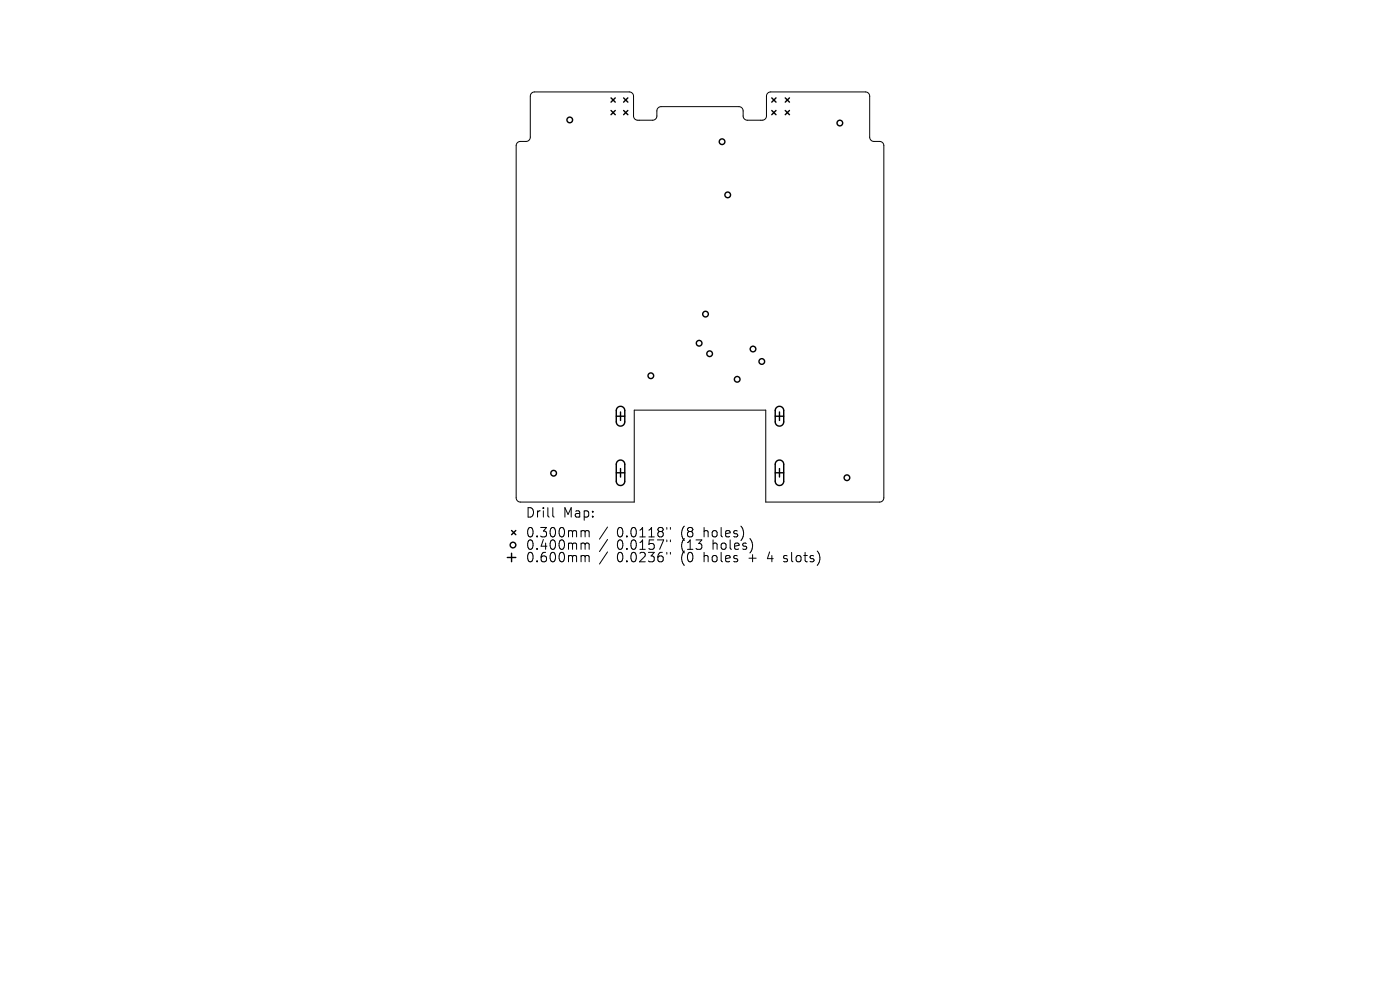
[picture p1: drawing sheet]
<svg xmlns="http://www.w3.org/2000/svg" width="297mm" height="210mm" viewBox="0 0 297 210" stroke-linecap="round" stroke-linejoin="round" font-family="sans-serif">
<defs><g id="words">
<g font-size="2.8">
<text x="111.4" y="110.1">Drill</text>
<text x="119.4" y="110.1">Map:</text>
<text x="111.4" y="114.3">0.300mm</text>
<text x="111.4" y="116.9">0.400mm</text>
<text x="111.4" y="119.6">0.600mm</text>
<text x="130.9" y="114.3">0.0118&quot;</text>
<text x="130.9" y="116.9">0.0157&quot;</text>
<text x="130.9" y="119.6">0.0236&quot;</text>
<text x="144.6" y="114.3">(8</text>
<text x="144.6" y="116.9">(13</text>
<text x="144.6" y="119.6">(0</text>
<text x="149.6" y="114.3">holes)</text>
<text x="149.6" y="119.6">holes</text>
<text x="151.5" y="116.9">holes)</text>
<text x="159.3" y="119.6">+</text>
<text x="163.5" y="119.6">4</text>
<text x="167.1" y="119.6">slots)</text>
</g>
</g></defs>
<g fill="none" stroke="#000" stroke-width=".21">
<path d="M112.8 19.8l.6-.3h20.1a.9 .9 0 0 1 .9 .9v4.2a.9 .9 0 0 0 .9 .9h3.2a.9 .9 0 0 0 .9-.9v-1.1a.9 .9 0 0 1 .9-.9h16.5a.9 .9 0 0 1 .9 .9v1.1a.9 .9 0 0 0 .9 .9h3.1a.9 .9 0 0 0 .9-.9v-4.2a.9 .9 0 0 1 .9-.9h20.1a.9 .9 0 0 1 .9 .9v8.7a.9 .9 0 0 0 .9 .9h1.2a.9 .9 0 0 1 .9 .9v74.7a.9 .9 0 0 1-.9 .9h-24.1v-19.5h-27.9v19.5h-24.2a.9 .9 0 0 1-.9-.9v-74.7a.9 .9 0 0 1 .9-.9h1.2a.9 .9 0 0 0 .9-.9v-8.7zM117.3 107.7v1.7l.3 .3M123.6 112.6l.4 .1 .1 .1M123.6 115.2l.4 .1 .1 .2M123.6 117.8l.4 .1 .1 .2M124.1 112.8l.3-.2 .5 .1 .1 1.2M124.1 112.8v1.1M124.1 115.5v1M124.1 118.1v1.1M124.1 115.5l.3-.3 .5 .1 .1 1.2M124.1 118.1l.3-.3 .5 .1 .1 1.3M128.9 111.8l-1.7 2.6"/>
<path d="M128.9 114.4l-1.7 2.6M128.9 117.1l-1.7 2.5M141.5 111.9v.4M141.5 114.5v.4M141.5 117.2v.4M142.2 111.9v.4M142.2 114.5v.4M142.2 117.2v.4M166.2 119.1l.2 .1M166.3 117.9v.5"/>
</g>
<g fill="none" stroke="#000" stroke-width=".3">
<path d="M129.6 20.8l.9 .9M129.6 23.4l.9 .9M130.5 20.8l-.9 .9M130.5 23.4l-.9 .9M132.3 20.8l.9 .9M132.3 23.4l.9 .9M133.2 20.8l-.9 .9M133.2 23.4l-.9 .9M163.7 20.8l.9 .9M163.7 23.4l.9 .9M164.6 20.8l-.9 .9M164.6 23.4l-.9 .9"/>
<path d="M166.6 20.8l.9 .9M166.6 23.4l.9 .9M167.5 20.8l-.9 .9M167.5 23.4l-.9 .9M130.7 88.3h1.8M131 86.5a.9 .9 0 0 1 1-.2 .9 .9 0 0 1 .5 .8v2.4a.9 .9 0 0 1-.9 .9 .9 .9 0 0 1-.9-.9v-2.5zM131 97.9a.9 .9 0 0 1 1-.2 .9 .9 0 0 1 .5 .8v3.6a.9 .9 0 0 1-.9 .9 .9 .9 0 0 1-.9-.9v-3.7zM131.6 87.4v1.8M131.6 99.4v1.8M164.5 88.3h1.8M164.7 86.5a.9 .9 0 0 1 1-.2 .9 .9 0 0 1 .6 .8v2.4a.9 .9 0 0 1-.9 .9 .9 .9 0 0 1-.9-.9v-2.5zM164.7 97.9a.9 .9 0 0 1 1-.2 .9 .9 0 0 1 .6 .8v3.6a.9 .9 0 0 1-.9 .9 .9 .9 0 0 1-.9-.9v-3.7z"/>
<path d="M165.4 87.4v1.8M165.4 99.4v1.8M107.6 118.3h1.8M108.5 112.5l.9 .9M108.5 117.4v1.8M109.4 112.5l-.9 .9M130.7 100.3h1.8M164.5 100.3h1.8"/>
<circle cx="120.9" cy="25.4" r=".6"/>
<circle cx="153.2" cy="30.1" r=".6"/>
<circle cx="178.2" cy="26.1" r=".6"/>
<circle cx="154.4" cy="41.3" r=".6"/>
<circle cx="138.1" cy="79.7" r=".6"/>
<circle cx="148.3" cy="72.8" r=".6"/>
<circle cx="149.7" cy="66.6" r=".6"/>
<circle cx="150.5" cy="75" r=".6"/>
<circle cx="159.7" cy="74" r=".6"/>
<circle cx="161.6" cy="76.7" r=".6"/>
<circle cx="156.4" cy="80.5" r=".6"/>
<circle cx="108.8" cy="115.6" r=".6"/>
<circle cx="117.5" cy="100.4" r=".6"/>
<circle cx="179.7" cy="101.3" r=".6"/>
</g>
<use href="#words"/>
</svg>
